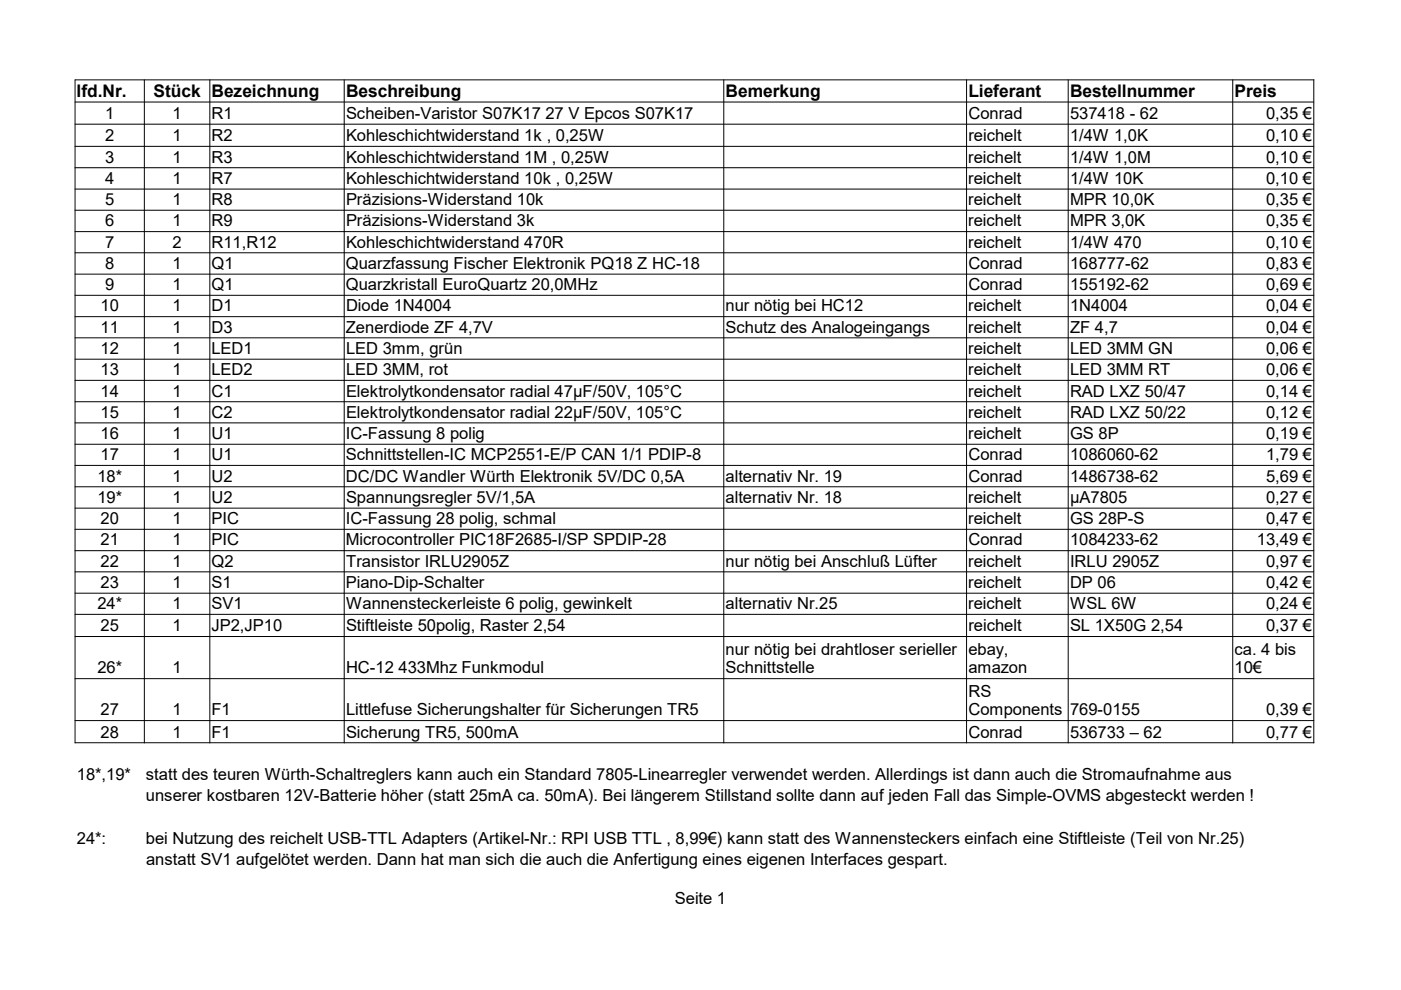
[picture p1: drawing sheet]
<svg xmlns="http://www.w3.org/2000/svg" width="297mm" height="210mm" viewBox="0 0 297 210" stroke-linecap="round" stroke-linejoin="round" font-family="sans-serif">
<defs><g id="words">
<g font-size="3.7">
<text x="16.3" y="20.5">lfd.Nr.</text>
<text x="32.6" y="20.5">Stück Bezeichnung</text>
<text x="73.4" y="20.5">Beschreibung</text>
<text x="153.8" y="20.5">Bemerkung</text>
<text x="205.3" y="20.5">Lieferant</text>
<text x="226.9" y="20.5">Bestellnummer</text>
<text x="261.7" y="20.5">Preis</text>
</g>
<g font-size="3.5">
<text x="22.3" y="25.2">1</text>
<text x="22.3" y="29.9">2</text>
<text x="36.6" y="25.2">1</text>
<text x="36.6" y="29.9">1</text>
<text x="44.8" y="25.2">R1</text>
<text x="44.8" y="29.9">R2</text>
<text x="73.4" y="29.9">Kohleschichtwiderstand 1k , 0,25W</text>
<text x="73.4" y="25.2">Scheiben-Varistor S07K17 27 V Epcos S07K17</text>
<text x="205.3" y="25.2">Conrad</text>
<text x="205.3" y="29.9">reichelt</text>
<text x="226.9" y="25.2">537418 - 62</text>
<text x="226.9" y="29.9">1/4W 1,0K</text>
<text x="268.4" y="25.2">0,35 €</text>
<text x="268.4" y="29.9">0,10 €</text>
<text x="22.3" y="34.5">3</text>
<text x="36.6" y="34.5">1</text>
<text x="44.8" y="34.5">R3</text>
<text x="73.4" y="34.5">Kohleschichtwiderstand 1M , 0,25W</text>
<text x="205.3" y="34.5">reichelt</text>
<text x="226.9" y="34.5">1/4W 1,0M</text>
<text x="268.4" y="34.5">0,10 €</text>
<text x="22.3" y="39">4</text>
<text x="36.6" y="39">1</text>
<text x="44.8" y="39">R7</text>
<text x="73.4" y="39">Kohleschichtwiderstand 10k , 0,25W</text>
<text x="205.3" y="38.9">reichelt</text>
<text x="226.9" y="39">1/4W 10K</text>
<text x="268.4" y="39">0,10 €</text>
<text x="22.3" y="43.5">5</text>
<text x="36.6" y="43.5">1</text>
<text x="44.8" y="43.5">R8</text>
<text x="73.4" y="43.5">Präzisions-Widerstand 10k</text>
<text x="205.3" y="43.5">reichelt</text>
<text x="205.3" y="48">reichelt</text>
<text x="226.9" y="43.5">MPR 10,0K</text>
<text x="268.4" y="43.5">0,35 €</text>
<text x="22.3" y="48">6</text>
<text x="22.3" y="52.5">7</text>
<text x="36.6" y="48">1</text>
<text x="36.6" y="52.5">2</text>
<text x="44.8" y="48">R9</text>
<text x="44.8" y="52.5">R11,R12</text>
<text x="73.4" y="48">Präzisions-Widerstand 3k</text>
<text x="73.4" y="52.5">Kohleschichtwiderstand 470R</text>
<text x="205.3" y="52.5">reichelt</text>
<text x="226.9" y="48">MPR 3,0K</text>
<text x="226.9" y="52.5">1/4W 470</text>
<text x="268.4" y="52.5">0,10 €</text>
<text x="268.4" y="48">0,35 €</text>
<text x="22.3" y="57">8</text>
<text x="36.6" y="57">1</text>
<text x="44.8" y="57">Q1</text>
<text x="73.3" y="57">Quarzfassung Fischer Elektronik PQ18 Z HC-18</text>
<text x="205.3" y="57">Conrad</text>
<text x="226.9" y="57">168777-62</text>
<text x="268.4" y="57">0,83 €</text>
<text x="22.3" y="61.5">9</text>
<text x="36.6" y="61.5">1</text>
<text x="44.8" y="61.5">Q1</text>
<text x="73.3" y="61.5">Quarzkristall EuroQuartz 20,0MHz</text>
<text x="205.3" y="66">reichelt</text>
<text x="205.3" y="61.5">Conrad</text>
<text x="226.9" y="61.5">155192-62</text>
<text x="268.4" y="61.5">0,69 €</text>
<text x="21.3" y="66">10</text>
<text x="21.3" y="70.5">11</text>
<text x="36.6" y="66">1</text>
<text x="36.6" y="70.5">1</text>
<text x="44.8" y="66">D1</text>
<text x="44.8" y="70.5">D3</text>
<text x="73.3" y="70.5">Zenerdiode ZF 4,7V</text>
<text x="73.4" y="66">Diode 1N4004</text>
<text x="153.8" y="66">nur nötig bei HC12</text>
<text x="153.8" y="70.5">Schutz des Analogeingangs</text>
<text x="205.3" y="70.5">reichelt</text>
<text x="226.9" y="66">1N4004</text>
<text x="226.9" y="70.5">ZF 4,7</text>
<text x="268.4" y="66">0,04 €</text>
<text x="268.4" y="70.5">0,04 €</text>
<text x="21.3" y="75.1">12</text>
<text x="36.6" y="75.1">1</text>
<text x="44.8" y="75.1">LED1</text>
<text x="73.4" y="75.1">LED 3mm, grün</text>
<text x="205.3" y="75.1">reichelt</text>
<text x="226.9" y="75.1">LED 3MM GN</text>
<text x="268.4" y="75.1">0,06 €</text>
<text x="21.3" y="79.5">13</text>
<text x="36.6" y="79.5">1</text>
<text x="44.8" y="79.5">LED2</text>
<text x="73.4" y="79.5">LED 3MM, rot</text>
<text x="205.3" y="79.5">reichelt</text>
<text x="226.9" y="79.5">LED 3MM RT</text>
<text x="268.4" y="79.5">0,06 €</text>
<text x="21.3" y="84.1">14</text>
<text x="21.3" y="88.6">15</text>
<text x="36.6" y="84.1">1</text>
<text x="36.6" y="88.6">1</text>
<text x="44.8" y="84.1">C1</text>
<text x="44.8" y="88.6">C2</text>
<text x="73.4" y="84.1">Elektrolytkondensator radial 47µF/50V, 105°C</text>
<text x="73.4" y="88.6">Elektrolytkondensator radial 22µF/50V, 105°C</text>
<text x="205.3" y="84.1">reichelt</text>
<text x="205.3" y="88.6">reichelt</text>
<text x="226.9" y="84.1">RAD LXZ 50/47</text>
<text x="226.9" y="88.6">RAD LXZ 50/22</text>
<text x="268.4" y="84.1">0,14 €</text>
<text x="268.4" y="88.6">0,12 €</text>
<text x="21.3" y="93.1">16</text>
<text x="36.6" y="93.1">1</text>
<text x="44.8" y="93.1">U1</text>
<text x="73.3" y="93.1">IC-Fassung 8 polig</text>
<text x="205.3" y="93.1">reichelt</text>
<text x="226.9" y="93.1">GS 8P</text>
<text x="268.4" y="93.1">0,19 €</text>
<text x="21.3" y="97.6">17</text>
<text x="36.6" y="97.6">1</text>
<text x="44.8" y="97.6">U1</text>
<text x="73.3" y="97.6">Schnittstellen-IC MCP2551-E/P CAN 1/1 PDIP-8</text>
<text x="205.3" y="97.6">Conrad</text>
<text x="226.9" y="97.6">1086060-62</text>
<text x="268.4" y="97.6">1,79 €</text>
<text x="20.7" y="102.1">18*</text>
<text x="20.7" y="106.6">19*</text>
<text x="36.6" y="102.1">1</text>
<text x="36.6" y="106.6">1</text>
<text x="44.8" y="102.1">U2</text>
<text x="44.8" y="106.6">U2</text>
<text x="73.3" y="102.1">DC/DC Wandler Würth Elektronik 5V/DC 0,5A</text>
<text x="73.4" y="106.6">Spannungsregler 5V/1,5A</text>
<text x="153.8" y="106.6">alternativ Nr. 18</text>
<text x="153.8" y="102.1">alternativ Nr. 19</text>
<text x="205.3" y="106.6">reichelt</text>
<text x="205.3" y="102.1">Conrad</text>
<text x="226.9" y="106.6">µA7805</text>
<text x="226.9" y="102.1">1486738-62</text>
<text x="268.4" y="102.1">5,69 €</text>
<text x="268.4" y="106.6">0,27 €</text>
<text x="21.3" y="111.1">20</text>
<text x="36.6" y="111.1">1</text>
<text x="44.8" y="111.1">PIC</text>
<text x="73.3" y="111.1">IC-Fassung 28 polig, schmal</text>
<text x="205.3" y="111.1">reichelt</text>
<text x="226.9" y="111.1">GS 28P-S</text>
<text x="268.4" y="111.1">0,47 €</text>
<text x="21.3" y="115.7">21</text>
<text x="36.6" y="115.7">1</text>
<text x="44.8" y="115.7">PIC</text>
<text x="73.3" y="115.6">Microcontroller PIC18F2685-I/SP SPDIP-28</text>
<text x="205.3" y="115.7">Conrad</text>
<text x="226.9" y="115.7">1084233-62</text>
<text x="266.5" y="115.7">13,49 €</text>
<text x="21.3" y="120.1">22</text>
<text x="21.3" y="124.7">23</text>
<text x="36.6" y="120.1">1</text>
<text x="36.6" y="124.7">1</text>
<text x="44.8" y="120.1">Q2</text>
<text x="44.8" y="124.7">S1</text>
<text x="73.3" y="124.6">Piano-Dip-Schalter</text>
<text x="73.4" y="120.1">Transistor IRLU2905Z</text>
<text x="153.8" y="120.1">nur nötig bei Anschluß Lüfter</text>
<text x="205.3" y="124.6">reichelt</text>
<text x="205.3" y="120.1">reichelt</text>
<text x="226.9" y="120.1">IRLU 2905Z</text>
<text x="226.9" y="124.7">DP 06</text>
<text x="268.4" y="120.1">0,97 €</text>
<text x="268.4" y="124.7">0,42 €</text>
<text x="20.7" y="129.2">24*</text>
<text x="36.6" y="129.2">1</text>
<text x="44.8" y="129.2">SV1</text>
<text x="73.4" y="129.2">Wannensteckerleiste 6 polig, gewinkelt</text>
<text x="153.8" y="129.2">alternativ Nr.25</text>
<text x="205.3" y="129.2">reichelt</text>
<text x="226.9" y="129.2">WSL 6W</text>
<text x="268.4" y="129.2">0,24 €</text>
<text x="21.3" y="133.9">25</text>
<text x="36.6" y="133.9">1</text>
<text x="44.8" y="133.9">JP2,JP10</text>
<text x="73.4" y="133.9">Stiftleiste 50polig, Raster 2,54</text>
<text x="205.3" y="133.9">reichelt</text>
<text x="226.9" y="133.9">SL 1X50G 2,54</text>
<text x="268.4" y="133.9">0,37 €</text>
<text x="20.7" y="142.8">26*</text>
<text x="36.6" y="142.8">1</text>
<text x="73.4" y="142.8">HC-12 433Mhz Funkmodul</text>
<text x="153.8" y="138.9">nur nötig bei drahtloser serieller</text>
<text x="153.8" y="142.8">Schnittstelle</text>
<text x="205.3" y="138.9">ebay,</text>
<text x="205.3" y="142.8">amazon</text>
<text x="261.7" y="138.9">ca. 4 bis</text>
<text x="261.7" y="142.8">10€</text>
<text x="205.3" y="147.8">RS</text>
<text x="21.3" y="151.7">27</text>
<text x="36.6" y="151.7">1</text>
<text x="44.8" y="151.7">F1</text>
<text x="73.4" y="151.7">Littlefuse Sicherungshalter für Sicherungen TR5</text>
<text x="205.3" y="151.7">Components</text>
<text x="226.9" y="151.7">769-0155</text>
<text x="268.4" y="151.7">0,39 €</text>
<text x="21.3" y="156.4">28</text>
<text x="36.6" y="156.4">1</text>
<text x="44.8" y="156.4">F1</text>
<text x="73.4" y="156.4">Sicherung TR5, 500mA</text>
<text x="205.3" y="156.4">Conrad</text>
<text x="226.9" y="156.4">536733 – 62</text>
<text x="268.4" y="156.4">0,77 €</text>
<text x="16.3" y="165.4">18*,19*</text>
<text x="30.9" y="165.4">statt des teuren Würth-Schaltreglers kann auch ein Standard 7805-Linearregler verwendet werden. Allerdings ist dann auch die Stromaufnahme aus</text>
<text x="30.9" y="169.9">unserer kostbaren 12V-Batterie höher (statt 25mA ca. 50mA). Bei längerem Stillstand sollte dann auf jeden Fall das Simple-OVMS abgesteckt werden !</text>
<text x="16.3" y="178.9">24*:</text>
<text x="30.9" y="178.9">bei Nutzung des reichelt USB-TTL Adapters (Artikel-Nr.: RPI USB TTL , 8,99€) kann statt des Wannensteckers einfach eine Stiftleiste (Teil von Nr.25)</text>
<text x="31" y="183.4">anstatt SV1 aufgelötet werden. Dann hat man sich die auch die Anfertigung eines eigenen Interfaces gespart.</text>
<text x="143.1" y="191.7">Seite 1</text>
</g>
</g></defs>
<g fill="none" stroke="#000" stroke-width=".21">
<path d="M30.6 16.9v140.6M44.5 16.9v140.6M73 16.9v140.6M153.5 16.9v140.6M204.9 16.9v140.6M226.5 16.9v140.6M261.4 16.9v140.6M278.5 16.9v140.6M278.6 16.9h-262.7v140.6M15.9 21.6h262.6M15.9 26.3h262.6M15.9 31h262.6"/>
<path d="M15.9 35.6h262.6M15.9 40.1h262.6M15.9 44.6h262.6M15.9 49.1h262.6M15.9 53.6h262.6M15.9 58.1h262.6M15.9 62.6h262.6M15.9 67.1h262.6M15.9 71.6h262.6M15.9 76.2h262.6M15.9 80.6h262.6M15.9 85.2h262.6"/>
<path d="M15.9 89.7h262.6M15.9 94.2h262.6M15.9 98.7h262.6M15.9 103.2h262.6M15.9 107.7h262.6M15.9 112.2h262.6M15.9 116.8h262.6M15.9 121.2h262.6M15.9 125.8h262.6M15.9 130.3h262.6M15.9 135h262.6M15.9 143.9h262.6"/>
<path d="M15.9 152.8h262.6M15.9 157.5h262.7"/>
</g>
<use href="#words"/>
</svg>
